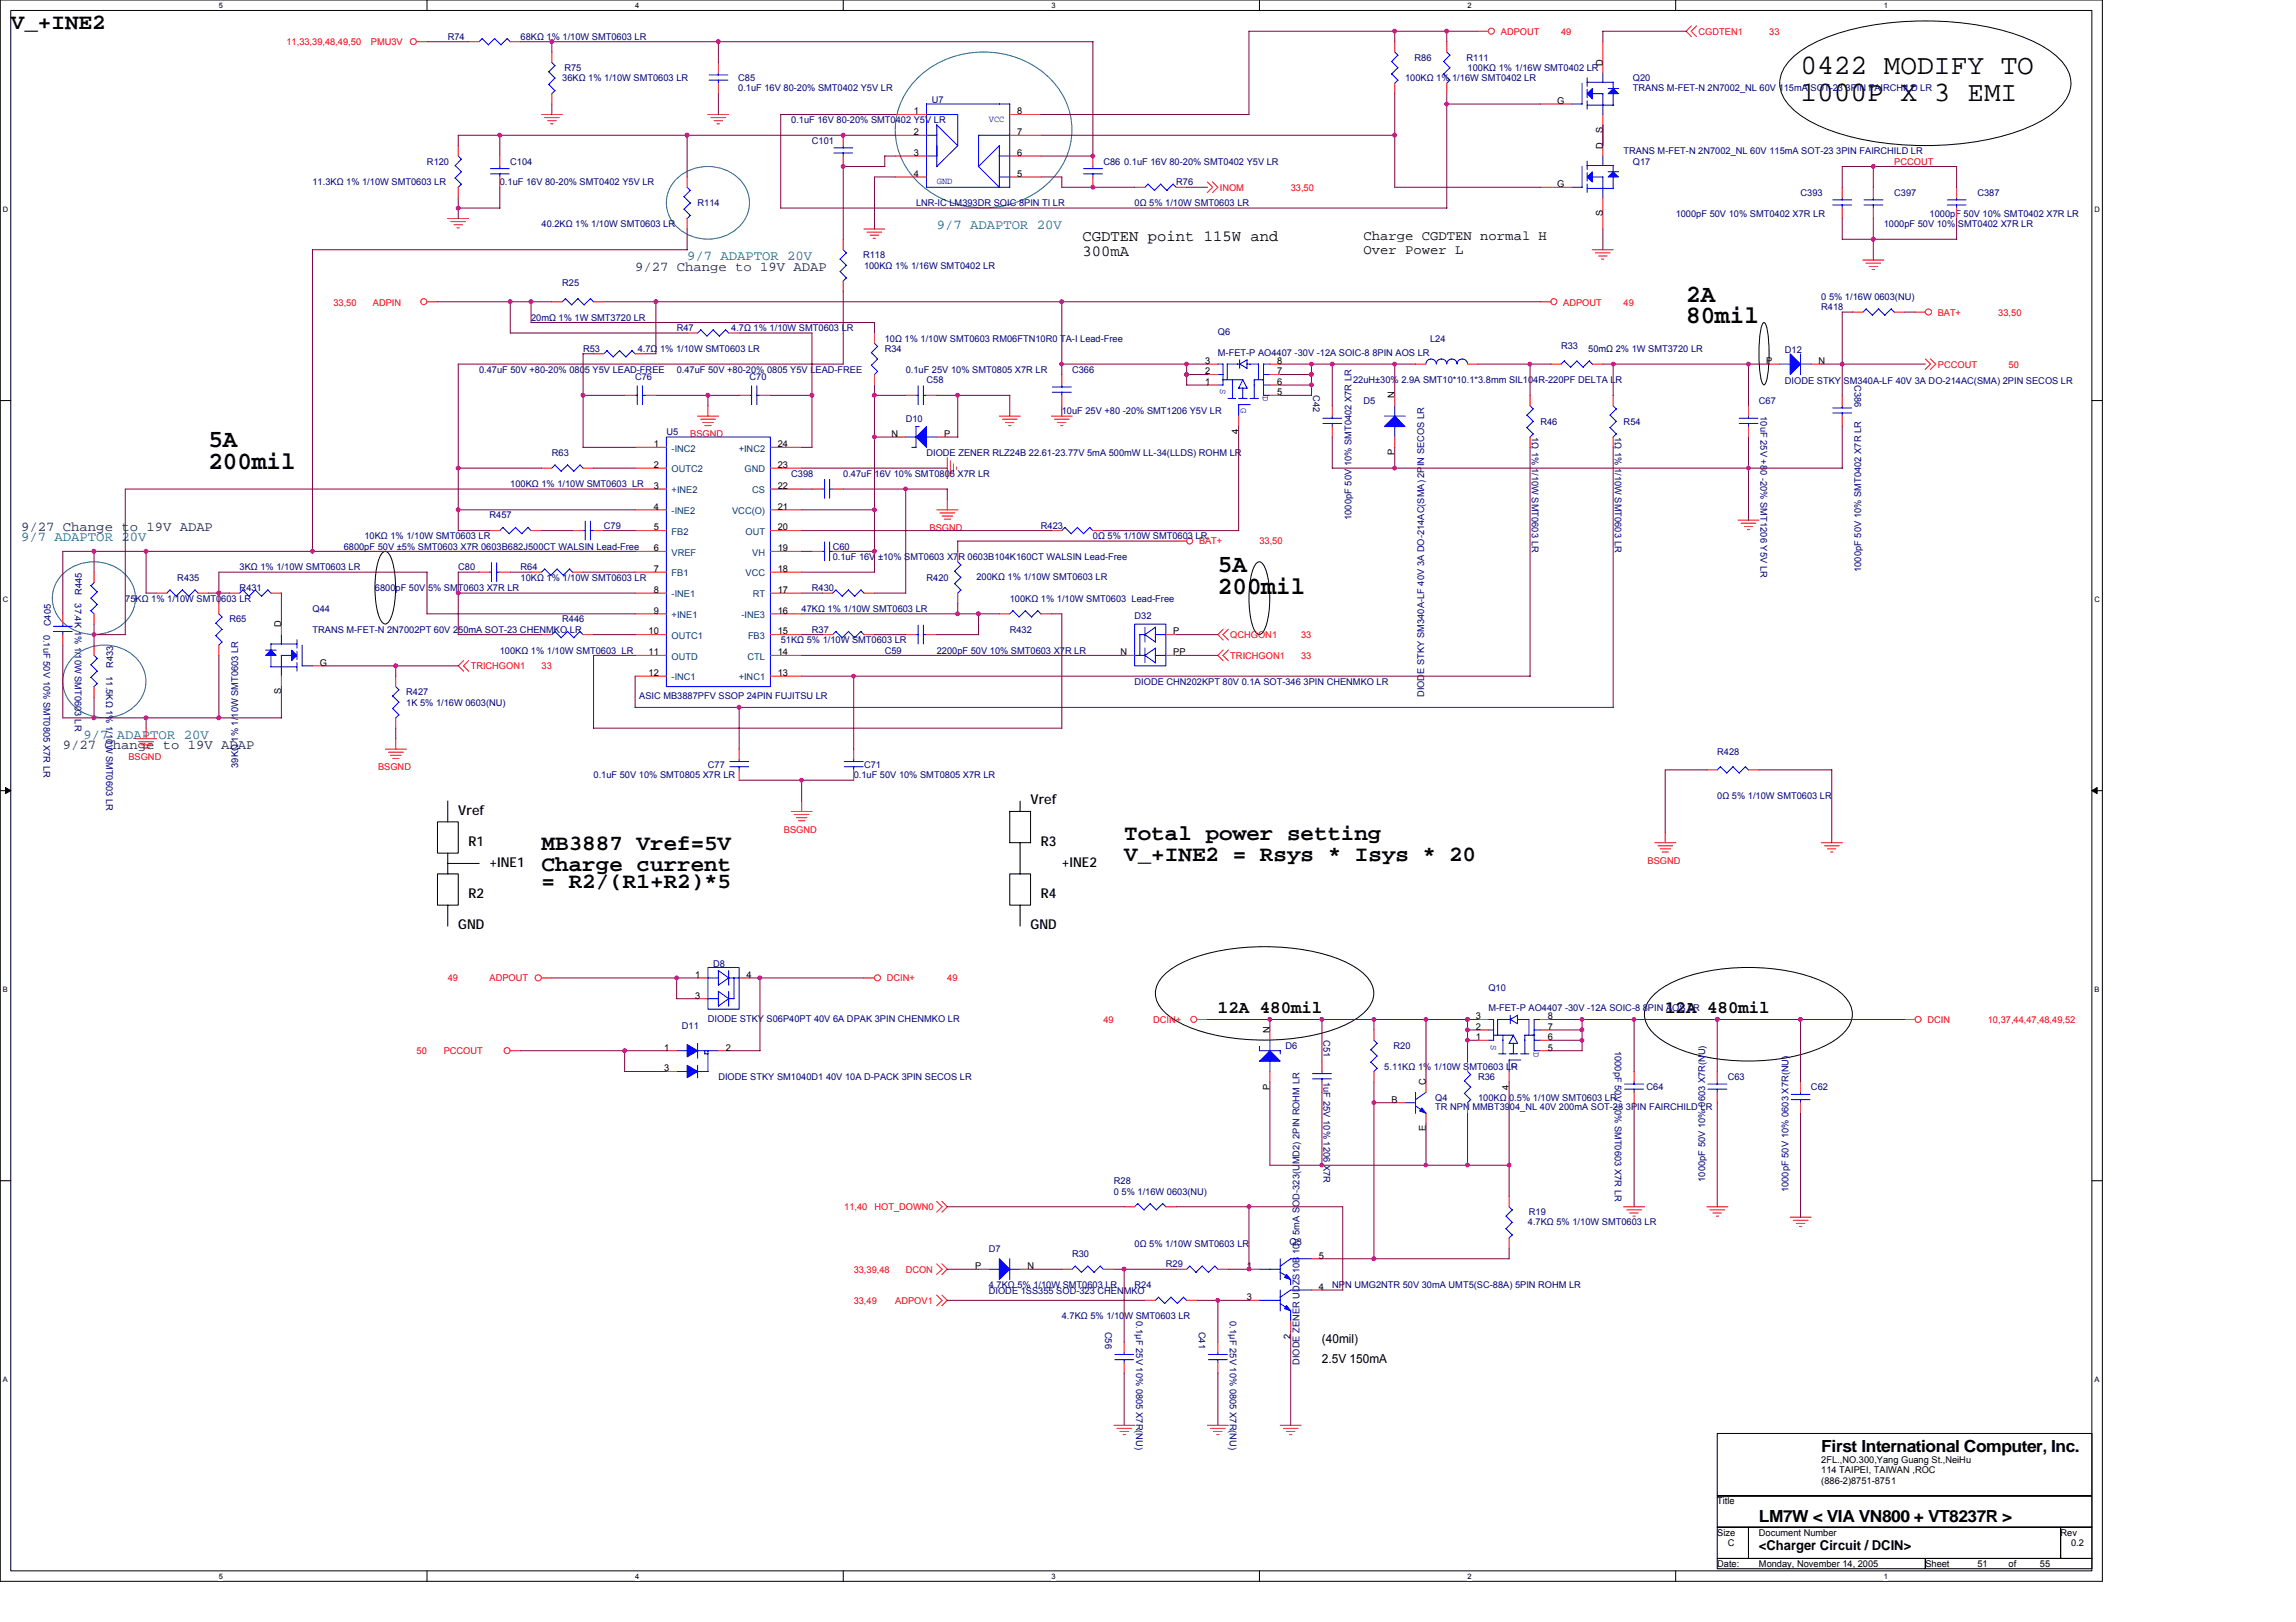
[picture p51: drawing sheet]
<svg xmlns="http://www.w3.org/2000/svg" width="297mm" height="210mm" viewBox="0 0 297 210" stroke-linecap="round" stroke-linejoin="round" font-family="sans-serif">
<defs><g id="words">
<g font-size="3.6">
<text x="232.9" y="9.6">0422 MODIFY TO</text>
<text x="232.9" y="13">1000P X 3 EMI</text>
</g>
<g font-size="3.2">
<text x="218.1" y="39.1">2A</text>
<text x="218.1" y="41.8">80mil</text>
<text x="27" y="57.9">5A</text>
<text x="27" y="60.7">200mil</text>
<text x="157.6" y="74">5A</text>
<text x="157.6" y="76.8">200mil</text>
</g>
<g font-size="2.8">
<text x="1.4" y="3.7">V_+INE2</text>
<text x="70.1" y="110">MB3887 Vref=5V</text>
<text x="70.1" y="112.8">Charge current</text>
<text x="145.4" y="111.4">V_+INE2 = Rsys * Isys * 20</text>
<text x="145.4" y="108.7">Total power setting</text>
<text x="70.1" y="114.9">= R2/(R1+R2)*5</text>
</g>
<g font-size="2.3">
<text x="157.6" y="131.1">12A 480mil</text>
<text x="215.4" y="131.1">12A 480mil</text>
</g>
<g font-size="2.2">
<text x="235.6" y="187.9">First International Computer, Inc.</text>
<text x="227.6" y="197">LM7W &lt; VIA VN800 + VT8237R &gt;</text>
</g>
<g font-size="2">
<text x="140.1" y="31.2">CGDTEN point 115W and</text>
<text x="140.1" y="33.1">300mA</text>
</g>
<g font-size="1.8" fill="#008080">
<text x="121.2" y="29.7">9/7 ADAPTOR 20V</text>
<text x="88.9" y="33.7">9/7 ADAPTOR 20V</text>
<text x="2.7" y="70">9/7 ADAPTOR 20V</text>
<text x="10.8" y="95.6">9/7 ADAPTOR 20V</text>
</g>
<g font-size="1.8" fill="#004040">
<text x="82.2" y="35">9/27 Change to 19V ADAP</text>
<text x="2.7" y="68.7">9/27 Change to 19V ADAP</text>
<text x="8.1" y="97">9/27 Change to 19V ADAP</text>
</g>
<g font-size="1.8">
<text x="176.4" y="31">Charge CGDTEN normal H</text>
<text x="176.4" y="32.9">Over Power L</text>
<text x="59.3" y="105.4">Vref</text>
<text x="133.3" y="104.1">Vref</text>
<text x="60.6" y="109.4">R1</text>
<text x="63.3" y="112.1">+INE1</text>
<text x="134.7" y="109.4">R3</text>
<text x="137.4" y="112.1">+INE2</text>
<text x="60.6" y="116.2">R2</text>
<text x="134.7" y="116.2">R4</text>
<text x="59.3" y="120.2">GND</text>
<text x="133.3" y="120.2">GND</text>
<text x="227.6" y="200.6">&lt;Charger Circuit / DCIN&gt;</text>
</g>
<g font-size="1.6">
<text x="171" y="173.8">(40mil)</text>
<text x="171" y="176.4">2.5V 150mA</text>
</g>
<g font-size="1.2" fill="#f00">
<text x="37.1" y="5.8">11,33,39,48,49,50</text>
<text x="48" y="5.8">PMU3V</text>
<text x="194.2" y="4.5">ADPOUT</text>
<text x="202" y="4.5">49</text>
<text x="219.7" y="4.5">CGDTEN1</text>
<text x="228.9" y="4.5">33</text>
<text x="245.1" y="21.3">PCCOUT</text>
<text x="157.8" y="24.7">INOM</text>
<text x="167" y="24.7">33,50</text>
<text x="43.1" y="39.6">33,50</text>
<text x="48.2" y="39.6">ADPIN</text>
<text x="202.2" y="39.6">ADPOUT</text>
<text x="210.1" y="39.6">49</text>
<text x="250.7" y="40.8">BAT+</text>
<text x="258.5" y="40.8">33,50</text>
<text x="250.7" y="47.6">PCCOUT</text>
<text x="259.9" y="47.6">50</text>
<text x="89.3" y="56.6">BSGND</text>
<text x="120.3" y="68.7">BSGND</text>
<text x="155.1" y="70.4">BAT+</text>
<text x="162.9" y="70.4">33,50</text>
<text x="159.2" y="82.5">QCHGON1</text>
<text x="168.3" y="82.5">33</text>
<text x="60.9" y="86.6">TRICHGON1</text>
<text x="70.1" y="86.6">33</text>
<text x="159.2" y="85.2">TRICHGON1</text>
<text x="168.3" y="85.2">33</text>
<text x="16.6" y="98.3">BSGND</text>
<text x="48.9" y="99.7">BSGND</text>
<text x="101.4" y="107.7">BSGND</text>
<text x="213.1" y="111.8">BSGND</text>
<text x="57.9" y="127">49</text>
<text x="63.3" y="127">ADPOUT</text>
<text x="114.7" y="127">DCIN+</text>
<text x="122.6" y="127">49</text>
<text x="53.9" y="136.4">50</text>
<text x="57.4" y="136.4">PCCOUT</text>
<text x="142.7" y="132.4">49</text>
<text x="149.2" y="132.4">DCIN+</text>
<text x="249.4" y="132.4">DCIN</text>
<text x="257.2" y="132.4">10,37,44,47,48,49,52</text>
<text x="109.2" y="156.6">11,40</text>
<text x="113.1" y="156.6">HOT_DOWN0</text>
<text x="110.4" y="164.7">33,39,48</text>
<text x="117.2" y="164.7">DCON</text>
<text x="110.4" y="168.7">33,49</text>
<text x="115.8" y="168.7">ADPOV1</text>
</g>
<g font-size="1.2" fill="#000080">
<text x="57.9" y="5.1">R74</text>
<text x="67.3" y="5.1">68KΩ 1% 1/10W SMT0603 LR</text>
<text x="72.7" y="10.5">36KΩ 1% 1/10W SMT0603 LR</text>
<text x="73" y="9.2">R75</text>
<text x="95.5" y="10.5">C85</text>
<text x="95.5" y="11.7">0.1uF 16V 80-20% SMT0402 Y5V LR</text>
<text x="181.8" y="10.5">100KΩ 1% 1/16W SMT0402 LR</text>
<text x="183" y="7.8">R86</text>
<text x="189.7" y="7.8">R111</text>
<text x="189.9" y="9.2">100KΩ 1% 1/16W SMT0402 LR</text>
<text x="211.3" y="10.5">Q20</text>
<text x="211.3" y="11.7">TRANS M-FET-N 2N7002_NL 60V 115mA SOT-23 3PIN FAIRCHILD LR</text>
<text x="102.4" y="15.9">0.1uF 16V 80-20% SMT0402 Y5V LR</text>
<text x="120.5" y="13.4">U7</text>
<text x="55.2" y="21.3">R120</text>
<text x="66" y="21.3">C104</text>
<text x="105" y="18.6">C101</text>
<text x="142.7" y="21.3">C86 0.1uF 16V 80-20% SMT0402 Y5V LR</text>
<text x="210.1" y="20">TRANS M-FET-N 2N7002_NL 60V 115mA SOT-23 3PIN FAIRCHILD LR</text>
<text x="211.3" y="21.3">Q17</text>
<text x="40.4" y="24">11.3KΩ 1% 1/10W SMT0603 LR</text>
<text x="64.7" y="24">0.1uF 16V 80-20% SMT0402 Y5V LR</text>
<text x="70.1" y="29.4">40.2KΩ 1% 1/10W SMT0603 LR</text>
<text x="90.3" y="26.7">R114</text>
<text x="118.5" y="26.7">LNR-IC LM393DR SOIC 8PIN TI LR</text>
<text x="146.8" y="26.7">0Ω 5% 1/10W SMT0603 LR</text>
<text x="152.2" y="24">R76</text>
<text x="216.8" y="28">1000pF 50V 10% SMT0402 X7R LR</text>
<text x="232.9" y="25.3">C393</text>
<text x="243.7" y="29.4">1000pF 50V 10% SMT0402 X7R LR</text>
<text x="245.1" y="25.3">C397</text>
<text x="249.6" y="28">1000pF 50V 10% SMT0402 X7R LR</text>
<text x="255.8" y="25.3">C387</text>
<text x="111.7" y="33.4">R118</text>
<text x="111.8" y="34.8">100KΩ 1% 1/16W SMT0402 LR</text>
<text x="68.7" y="41.5">20mΩ 1% 1W SMT3720 LR</text>
<text x="72.7" y="37.1">R25</text>
<text x="235.6" y="40.2">R418</text>
<text x="235.6" y="38.8">0 5% 1/16W 0603(NU)</text>
<text x="75.4" y="45.5">R53</text>
<text x="82.5" y="45.5">4.7Ω</text>
<text x="85.4" y="45.5">1% 1/10W SMT0603 LR</text>
<text x="87.5" y="42.8">R47</text>
<text x="94.6" y="42.8">4.7Ω 1% 1/10W SMT0603 LR</text>
<text x="114.5" y="45.5">R34</text>
<text x="114.5" y="44.2">10Ω 1% 1/10W SMT0603 RM06FTN10R0 TA-I Lead-Free</text>
<text x="157.6" y="43.4">Q6</text>
<text x="157.6" y="46.1">M-FET-P AO4407 -30V -12A SOIC-8 8PIN AOS LR</text>
<text x="185" y="44.2">L24</text>
<text x="202" y="45.1">R33</text>
<text x="205.5" y="45.5">50mΩ 2% 1W SMT3720 LR</text>
<text x="230.9" y="45.7">D12</text>
<text x="62" y="48.2">0.47uF 50V +80-20% 0805 Y5V LEAD-FREE</text>
<text x="82.2" y="49.2">C76</text>
<text x="87.5" y="48.2">0.47uF 50V +80-20% 0805 Y5V LEAD-FREE</text>
<text x="97" y="49.2">C70</text>
<text x="117.2" y="48.2">0.1uF 25V 10% SMT0805 X7R LR</text>
<text x="119.9" y="49.6">C58</text>
<text x="137.4" y="53.6">10uF 25V +80 -20% SMT1206 Y5V LR</text>
<text x="138.7" y="48.2">C366</text>
<text x="169.9" y="51.2" transform="rotate(90 169.9 51.2)">C42</text>
<text x="175" y="49.6">22uH±30% 2.9A SMT10*10.1*3.8mm SIL104R-220PF DELTA LR</text>
<text x="176.4" y="52.3">D5</text>
<text x="227.6" y="52.3">C67</text>
<text x="227.8" y="53.8" transform="rotate(90 227.8 53.8)">10uF 25V +80 -20% SMT1206 Y5V LR</text>
<text x="230.9" y="49.7">DIODE STKY SM340A-LF 40V 3A DO-214AC(SMA) 2PIN SECOS LR</text>
<text x="239.9" y="49.8" transform="rotate(90 239.9 49.8)">C386</text>
<text x="71.4" y="59">R63</text>
<text x="86.2" y="56.3">U5</text>
<text x="117.2" y="54.5">D10</text>
<text x="119.9" y="59">DIODE ZENER RLZ24B 22.61-23.77V 5mA 500mW LL-34(LLDS) ROHM LR</text>
<text x="198.2" y="56.6" transform="rotate(90 198.2 56.6)">1Ω 1% 1/10W SMT0603 LR</text>
<text x="199.3" y="54.9">R46</text>
<text x="208.9" y="56.6" transform="rotate(90 208.9 56.6)">1Ω 1% 1/10W SMT0603 LR</text>
<text x="210.1" y="54.9">R54</text>
<text x="66" y="63">100KΩ 1% 1/10W SMT0603 LR</text>
<text x="102.4" y="61.7">C398</text>
<text x="109.1" y="61.7">0.47uF 16V 10% SMT0805 X7R LR</text>
<text x="44.5" y="71.1">6800pF 50V ±5% SMT0603 X7R 0603B682J500CT WALSIN Lead-Free</text>
<text x="47.2" y="69.8">10KΩ 1% 1/10W SMT0603 LR</text>
<text x="63.3" y="67.1">R457</text>
<text x="78.1" y="68.4">C79</text>
<text x="107.7" y="71.1">C60</text>
<text x="134.7" y="68.4">R423</text>
<text x="141.4" y="69.8">0Ω 5% 1/10W SMT0603 LR</text>
<text x="174.8" y="67.3" transform="rotate(-90 174.8 67.3)">1000pF 50V 10% SMT0402 X7R LR</text>
<text x="10.6" y="77" transform="rotate(-90 10.6 77)">R445</text>
<text x="16.2" y="77.9">75KΩ 1% 1/10W SMT0603 LR</text>
<text x="22.9" y="75.1">R435</text>
<text x="31" y="76.5">R431</text>
<text x="31" y="73.8">3KΩ 1% 1/10W SMT0603 LR</text>
<text x="48.5" y="76.5">6800pF 50V 5% SMT0603 X7R LR</text>
<text x="59.3" y="73.8">C80</text>
<text x="67.3" y="73.8">R64</text>
<text x="67.3" y="75.1">10KΩ 1% 1/10W SMT0603 LR</text>
<text x="105" y="76.5">R430</text>
<text x="107.7" y="72.5">0.1uF 16V ±10% SMT0603 X7R 0603B104K160CT WALSIN Lead-Free</text>
<text x="119.9" y="75.1">R420</text>
<text x="126.3" y="75">200KΩ 1% 1/10W SMT0603 LR</text>
<text x="130.6" y="77.9">100KΩ 1% 1/10W SMT0603 Lead-Free</text>
<text x="240.8" y="74" transform="rotate(-90 240.8 74)">1000pF 50V 10% SMT0402 X7R LR</text>
<text x="5.6" y="82.1" transform="rotate(90 5.6 82.1)">0.1uF 50V 10% SMT0805 X7R LR</text>
<text x="6.6" y="81" transform="rotate(-90 6.6 81)">C405</text>
<text x="9.7" y="78.1" transform="rotate(90 9.7 78.1)">37.4K 1% 1/10W SMT0603 LR</text>
<text x="29.7" y="80.5">R65</text>
<text x="40.4" y="79.2">Q44</text>
<text x="40.4" y="81.9">TRANS M-FET-N 2N7002PT 60V 250mA SOT-23 CHENMKO LR</text>
<text x="72.7" y="80.5">R446</text>
<text x="101" y="83.2">51KΩ 5% 1/10W SMT0603 LR</text>
<text x="103.7" y="79.2">47KΩ 1% 1/10W SMT0603 LR</text>
<text x="105" y="81.9">R37</text>
<text x="130.6" y="81.9">R432</text>
<text x="146.8" y="80.1">D32</text>
<text x="13.7" y="87.5" transform="rotate(90 13.7 87.5)">11.5KΩ 1% 1/10W SMT0603 LR</text>
<text x="14.6" y="86.4" transform="rotate(-90 14.6 86.4)">R433</text>
<text x="52.6" y="90">R427</text>
<text x="64.7" y="84.6">100KΩ 1% 1/10W SMT0603 LR</text>
<text x="114.5" y="84.6">C59</text>
<text x="121.2" y="84.6">2200pF 50V 10% SMT0603 X7R LR</text>
<text x="146.8" y="88.6">DIODE CHN202KPT 80V 0.1A SOT-346 3PIN CHENMKO LR</text>
<text x="52.6" y="91.3">1K 5% 1/16W 0603(NU)</text>
<text x="82.7" y="90.5">ASIC MB3887PFV SSOP 24PIN FUJITSU LR</text>
<text x="184.3" y="90.2" transform="rotate(-90 184.3 90.2)">DIODE STKY SM340A-LF 40V 3A DO-214AC(SMA) 2PIN SECOS LR</text>
<text x="30.8" y="99.4" transform="rotate(-90 30.8 99.4)">39KΩ 1% 1/10W SMT0603 LR</text>
<text x="76.8" y="100.7">0.1uF 50V 10% SMT0805 X7R LR</text>
<text x="91.6" y="99.4">C77</text>
<text x="110.4" y="100.7">0.1uF 50V 10% SMT0805 X7R LR</text>
<text x="111.8" y="99.4">C71</text>
<text x="222.2" y="97.6">R428</text>
<text x="222.2" y="103.4">0Ω 5% 1/10W SMT0603 LR</text>
<text x="92.3" y="125.1">D8</text>
<text x="192.5" y="128.2">Q10</text>
<text x="192.5" y="130.9">M-FET-P AO4407 -30V -12A SOIC-8 8PIN AOS LR</text>
<text x="88.2" y="133.2">D11</text>
<text x="91.6" y="132.2">DIODE STKY S06P40PT 40V 6A DPAK 3PIN CHENMKO LR</text>
<text x="166.3" y="135.7">D6</text>
<text x="171.2" y="134.6" transform="rotate(90 171.2 134.6)">C51</text>
<text x="180.3" y="135.7">R20</text>
<text x="208.9" y="136" transform="rotate(90 208.9 136)">1000pF 50V 10% SMT0603 X7R LR</text>
<text x="92.9" y="139.8">DIODE STKY SM1040D1 40V 10A D-PACK 3PIN SECOS LR</text>
<text x="171.2" y="140" transform="rotate(90 171.2 140)">1uF 25V 10% 1206 X7R</text>
<text x="179.1" y="138.4">5.11KΩ 1% 1/10W SMT0603 LR</text>
<text x="185.7" y="142.5">Q4</text>
<text x="185.7" y="143.7">TR NPN MMBT3904_NL 40V 200mA SOT-23 3PIN FAIRCHILD LR</text>
<text x="191.2" y="139.8">R36</text>
<text x="191.2" y="142.5">100KΩ</text>
<text x="195.2" y="142.5">0.5% 1/10W SMT0603 LR</text>
<text x="213" y="141.1">C64</text>
<text x="223.5" y="139.8">C63</text>
<text x="234.3" y="141.1">C62</text>
<text x="144.1" y="153.2">R28</text>
<text x="144.1" y="154.6">0 5% 1/16W 0603(NU)</text>
<text x="220.6" y="152.9" transform="rotate(-90 220.6 152.9)">1000pF 50V 10% 0603 X7R(NU)</text>
<text x="231.4" y="154.3" transform="rotate(-90 231.4 154.3)">1000pF 50V 10% 0603 X7R(NU)</text>
<text x="127.9" y="162">D7</text>
<text x="146.8" y="161.3">0Ω 5% 1/10W SMT0603 LR</text>
<text x="166.8" y="161.2">Q3</text>
<text x="197.7" y="158.5">4.7KΩ 5% 1/10W SMT0603 LR</text>
<text x="197.8" y="157.3">R19</text>
<text x="127.9" y="167.5">DIODE 1SS355 SOD-323 CHENMKO</text>
<text x="127.9" y="166.7">4.7KΩ 5% 1/10W SMT0603 LR</text>
<text x="138.7" y="162.6">R30</text>
<text x="146.8" y="166.7">R24</text>
<text x="150.8" y="164">R29</text>
<text x="172.4" y="166.7">NPN UMG2NTR 50V 30mA UMT5(SC-88A) 5PIN ROHM LR</text>
<text x="137.4" y="170.7">4.7KΩ 5% 1/10W SMT0603 LR</text>
<text x="143" y="172.3" transform="rotate(90 143 172.3)">C56</text>
<text x="147" y="171" transform="rotate(90 147 171)">0.1µF 25V 10% 0805 X7R(NU)</text>
<text x="155.1" y="172.3" transform="rotate(90 155.1 172.3)">C41</text>
<text x="159.1" y="171" transform="rotate(90 159.1 171)">0.1µF 25V 10% 0805 X7R(NU)</text>
<text x="168.1" y="176.6" transform="rotate(-90 168.1 176.6)">DIODE ZENER UDZS10B 10V 5mA SOD-323(UMD2) 2PIN ROHM LR</text>
</g>
<g font-size="1.2">
<text x="207.3" y="8.5" transform="rotate(-90 207.3 8.5)">D</text>
<text x="118.2" y="17.5">2</text>
<text x="118.2" y="14.8">1</text>
<text x="131.6" y="14.8">8</text>
<text x="131.6" y="17.5">7</text>
<text x="201.4" y="13.4">G</text>
<text x="207.3" y="17.2" transform="rotate(-90 207.3 17.2)">S</text>
<text x="118.2" y="20.2">3</text>
<text x="118.2" y="22.9">4</text>
<text x="131.6" y="20.2">6</text>
<text x="131.6" y="22.9">5</text>
<text x="207.3" y="19.2" transform="rotate(-90 207.3 19.2)">D</text>
<text x="201.4" y="24.2">G</text>
<text x="207.3" y="27.9" transform="rotate(-90 207.3 27.9)">S</text>
<text x="155.9" y="47.1">3</text>
<text x="165.2" y="47.1">8</text>
<text x="228.5" y="47.1">P</text>
<text x="235.2" y="47.1">N</text>
<text x="155.9" y="49.8">1</text>
<text x="155.9" y="48.5">2</text>
<text x="165.2" y="51.1">5</text>
<text x="165.2" y="49.8">6</text>
<text x="165.2" y="48.5">7</text>
<text x="180.4" y="51.6" transform="rotate(-90 180.4 51.6)">N</text>
<text x="84.6" y="57.9">1</text>
<text x="100.6" y="57.9">24</text>
<text x="115.4" y="56.5">N</text>
<text x="122.1" y="56.5">P</text>
<text x="160.2" y="56.2" transform="rotate(-90 160.2 56.2)">4</text>
<text x="180.4" y="58.9" transform="rotate(-90 180.4 58.9)">P</text>
<text x="84.6" y="66">4</text>
<text x="84.6" y="63.3">3</text>
<text x="84.6" y="60.6">2</text>
<text x="100.6" y="66">21</text>
<text x="100.6" y="63.3">22</text>
<text x="100.6" y="60.6">23</text>
<text x="84.6" y="71.3">6</text>
<text x="84.6" y="68.6">5</text>
<text x="100.6" y="71.3">19</text>
<text x="100.6" y="68.6">20</text>
<text x="84.6" y="76.7">8</text>
<text x="84.6" y="74">7</text>
<text x="100.6" y="76.7">17</text>
<text x="100.6" y="74">18</text>
<text x="36.4" y="81.2" transform="rotate(-90 36.4 81.2)">D</text>
<text x="83.9" y="82.1">10</text>
<text x="84.6" y="79.4">9</text>
<text x="100.6" y="79.4">16</text>
<text x="100.6" y="82.1">15</text>
<text x="151.8" y="82.1">P</text>
<text x="36.4" y="89.9" transform="rotate(-90 36.4 89.9)">S</text>
<text x="41.4" y="86.1">G</text>
<text x="83.9" y="87.5">12</text>
<text x="83.9" y="84.8">11</text>
<text x="100.6" y="87.5">13</text>
<text x="100.6" y="84.8">14</text>
<text x="145" y="84.8">N</text>
<text x="151.8" y="84.8">PP</text>
<text x="90" y="126.5">1</text>
<text x="90" y="129.2">3</text>
<text x="96.6" y="126.5">4</text>
<text x="190.9" y="131.9">3</text>
<text x="200.2" y="131.9">8</text>
<text x="85.9" y="136">1</text>
<text x="93.9" y="136">2</text>
<text x="164.3" y="133.7" transform="rotate(-90 164.3 133.7)">N</text>
<text x="190.9" y="134.6">1</text>
<text x="190.9" y="133.3">2</text>
<text x="200.2" y="136">5</text>
<text x="200.2" y="134.6">6</text>
<text x="200.2" y="133.3">7</text>
<text x="85.9" y="138.6">3</text>
<text x="164.3" y="141" transform="rotate(-90 164.3 141)">P</text>
<text x="180" y="142.7">B</text>
<text x="184.5" y="140.4" transform="rotate(-90 184.5 140.4)">C</text>
<text x="195.2" y="141" transform="rotate(-90 195.2 141)">4</text>
<text x="184.5" y="146.4" transform="rotate(-90 184.5 146.4)">E</text>
<text x="126.2" y="164.2">P</text>
<text x="132.9" y="164.2">N</text>
<text x="161.3" y="164.2">1</text>
<text x="170.6" y="162.9">5</text>
<text x="170.6" y="166.9">4</text>
<text x="161.3" y="168.3">3</text>
<text x="167" y="173.3" transform="rotate(-90 167 173.3)">2</text>
<text x="235.6" y="189.3">2FL.,NO.300,Yang Guang St.,NeiHu</text>
<text x="235.6" y="190.6">114 TAIPEI, TAIWAN ,ROC</text>
<text x="222.2" y="194.7">Title</text>
<text x="235.6" y="192">(886-2)8751-8751</text>
<text x="222.2" y="198.7">Size</text>
<text x="222.2" y="202.8">Date:</text>
<text x="223.5" y="200.1">C</text>
<text x="227.6" y="198.7">Document Number</text>
<text x="227.6" y="202.8">Monday, November 14, 2005</text>
<text x="249.1" y="202.8">Sheet</text>
<text x="255.8" y="202.8">51</text>
<text x="259.9" y="202.8">of</text>
<text x="263.9" y="202.8">55</text>
<text x="266.6" y="198.7">Rev</text>
<text x="267.9" y="200.1">0.2</text>
</g>
<g font-size="1.2" fill="#00f">
<text x="127.9" y="15.8">VCC</text>
<text x="121.2" y="23.9">GND</text>
<text x="157.9" y="50.4" transform="rotate(90 157.9 50.4)">S</text>
<text x="160.5" y="52.8" transform="rotate(90 160.5 52.8)">G</text>
<text x="163.4" y="51.3" transform="rotate(90 163.4 51.3)">D</text>
<text x="192.9" y="135.2" transform="rotate(90 192.9 135.2)">S</text>
<text x="195.6" y="137.6" transform="rotate(90 195.6 137.6)">G</text>
<text x="198.4" y="136.1" transform="rotate(90 198.4 136.1)">D</text>
</g>
<g font-size="1.2" fill="#004080">
<text x="86.9" y="58.4">-INC2</text>
<text x="95.6" y="58.4">+INC2</text>
<text x="86.9" y="63.8">+INE2</text>
<text x="86.9" y="61.1">OUTC2</text>
<text x="96.3" y="61.1">GND</text>
<text x="97.3" y="63.8">CS</text>
<text x="86.9" y="66.5">-INE2</text>
<text x="86.9" y="71.9">VREF</text>
<text x="86.9" y="69.2">FB2</text>
<text x="94.7" y="66.5">VCC(O)</text>
<text x="96.5" y="69.2">OUT</text>
<text x="97.3" y="71.9">VH</text>
<text x="86.9" y="77.3">-INE1</text>
<text x="86.9" y="74.6">FB1</text>
<text x="96.5" y="74.6">VCC</text>
<text x="97.4" y="77.3">RT</text>
<text x="86.9" y="82.7">OUTC1</text>
<text x="86.9" y="80">+INE1</text>
<text x="95.9" y="80">-INE3</text>
<text x="96.8" y="82.7">FB3</text>
<text x="86.9" y="88.1">-INC1</text>
<text x="86.9" y="85.4">OUTD</text>
<text x="95.6" y="88.1">+INC1</text>
<text x="96.7" y="85.4">CTL</text>
</g>
<g font-size="1">
<text x="28.3" y="1">5</text>
<text x="82.2" y="1">4</text>
<text x="136" y="1">3</text>
<text x="189.9" y="1">2</text>
<text x="243.7" y="1">1</text>
<text x=".4" y="27.4">D</text>
<text x="271" y="27.4">D</text>
<text x=".4" y="77.9">C</text>
<text x="271" y="77.9">C</text>
<text x=".4" y="128.4">B</text>
<text x="271" y="128.4">B</text>
<text x=".4" y="178.9">A</text>
<text x="271" y="178.9">A</text>
<text x="28.3" y="204.3">5</text>
<text x="82.2" y="204.3">4</text>
<text x="136" y="204.3">3</text>
<text x="189.9" y="204.3">2</text>
<text x="243.7" y="204.3">1</text>
</g>
</g></defs>
<path d="M0 0h272v204.6h-272zM1.4 1.4h269.2v201.9h-269.2z" fill="none" stroke="#000" stroke-width=".13"/>
<g fill="#fff">
<path d="M28.3 .1h.5v1.1h-.5z"/>
<path d="M28.3 203.4h.5v1.1h-.5z"/>
</g>
<path d="M55.2 0v1.4M55.2 203.3v1.3" fill="none" stroke="#000" stroke-width=".13"/>
<g fill="#fff">
<path d="M82.2 .1h.5v1.1h-.5z"/>
<path d="M82.2 203.4h.5v1.1h-.5z"/>
</g>
<path d="M109.1 0v1.4M109.1 203.3v1.3" fill="none" stroke="#000" stroke-width=".13"/>
<g fill="#fff">
<path d="M136 .1h.5v1.1h-.5z"/>
<path d="M136 203.4h.5v1.1h-.5z"/>
</g>
<path d="M162.9 0v1.4M162.9 203.3v1.3" fill="none" stroke="#000" stroke-width=".13"/>
<g fill="#fff">
<path d="M189.9 .1h.5v1.1h-.5z"/>
<path d="M189.9 203.4h.5v1.1h-.5z"/>
</g>
<path d="M216.8 0v1.4M216.8 203.3v1.3" fill="none" stroke="#000" stroke-width=".13"/>
<g fill="#fff">
<path d="M243.7 .1h.5v1.1h-.5z"/>
<path d="M243.7 203.4h.5v1.1h-.5z"/>
<path d="M.4 26.6h.7v1h-.7z"/>
<path d="M271 26.6h.6v1h-.6z"/>
<path d="M.4 77.1h.7v1h-.7z"/>
<path d="M271 77.1h.6v1h-.6z"/>
</g>
<path d="M0 51.8h1.4M270.6 51.8h1.4" fill="none" stroke="#000" stroke-width=".13"/>
<g fill="#fff">
<path d="M.4 127.6h.6v1h-.6z"/>
<path d="M271 127.6h.6v1h-.6z"/>
</g>
<path d="M0 102.3h1.4M270.6 102.3h1.4" fill="none" stroke="#000" stroke-width=".13"/>
<path d="M.7 101.9l.7 .4-.7 .4zM270.6 102.3l.7-.4v.8z" fill="#000" stroke="#000" stroke-width=".13"/>
<g fill="#fff">
<path d="M.4 178h.6v1.1h-.6z"/>
<path d="M271 178h.6v1.1h-.6z"/>
</g>
<g fill="none" stroke="#000" stroke-width=".13">
<path d="M231.9 7.4a17.6 17.6 0 0 1 7.7-3.6 41.1 41.1 0 0 1 20.6 .5 13.8 13.8 0 0 1 6.8 3.9 3.9 3.9 0 0 1 0 5.1 13.9 13.9 0 0 1-6.8 4 40.5 40.5 0 0 1-22.2 0 13.8 13.8 0 0 1-6.8-4 3.9 3.9 0 0 1 0-5.1zM228.1 41.8l.1-.1a1.99 1.99 0 0 1 .5 1.5 18.6 18.6 0 0 1-.2 6.2l-.3 .4a1.94 1.94 0 0 1-.5-1.5 19 19 0 0 1 .2-6.2zM49.6 71.4h.2a1.6 1.6 0 0 1 1 1.3 13.5 13.5 0 0 1-.2 7.2l-.5 .8-.3 .1a1.59 1.59 0 0 1-.9-1.4 13.7 13.7 0 0 1 .2-7.2zM162.6 72.8l.3-.1a1.59 1.59 0 0 1 1 1.4 13.4 13.4 0 0 1-.2 7.2l-.5 .7-.3 .1a1.59 1.59 0 0 1-.9-1.4 13.7 13.7 0 0 1 .2-7.2zM56.6 113.1h2.7v4h-2.7zM56.6 106.4h2.7v4h-2.7zM57.9 103.7v2.7M57.9 110.4v2.7M57.9 117.1v2.7M57.9 111.7h4.1M130.6 113.1h2.7v4h-2.7zM130.6 105h2.7"/>
<path d="M130.6 105v4.1h2.7M132 103.7v1.3M132 109.1v4M132 117.1v2.7M133.3 105v4.1M150.4 126.4a12.8 12.8 0 0 1 6.6-3.2 30.2 30.2 0 0 1 16 .8 8.8 8.8 0 0 1 4.3 3.1 2.91 2.91 0 0 1-.5 3.6 12.9 12.9 0 0 1-6.6 3.2 30 30 0 0 1-16-.8 8.8 8.8 0 0 1-4.3-3.1 2.91 2.91 0 0 1 .5-3.6zM213.6 129.1a12 12 0 0 1 6.3-3.2 27.3 27.3 0 0 1 15.2 .8 8.4 8.4 0 0 1 4.1 3.1 3 3 0 0 1-.5 3.6 12.1 12.1 0 0 1-6.2 3.2 27.1 27.1 0 0 1-15.2-.8 8.4 8.4 0 0 1-4.1-3.1 3 3 0 0 1 .4-3.6zM0 152.8h1.4M270.6 152.8h1.4M222.2 185.5h48.4v8.1h-48.4zM222.2 193.6h48.4v4h-48.4zM222.2 197.6h4v4.1h-4z"/>
<path d="M226.2 197.6h40.4v4.1h-40.4zM266.6 197.6h4v4.1h-4zM222.2 201.7h26.9v1.3h-26.9zM249.1 201.7h21.5v1.3h-21.5z"/>
</g>
<path d="M118.7 10.1a12.4 12.4 0 0 1 17.9 .9 9.3 9.3 0 0 1-1.8 13.4 12.4 12.4 0 0 1-16.9-1.8 9.2 9.2 0 0 1 .8-12.5zM87.5 23.2a5.8 5.8 0 0 1 8.7 .7 4.4 4.4 0 0 1-1.9 6.4 5.7 5.7 0 0 1-7.8-2.4 4.3 4.3 0 0 1 1-4.7zM8 74.4a5.8 5.8 0 0 1 8.8 .6 4.4 4.4 0 0 1-1.9 6.5 5.7 5.7 0 0 1-7.8-2.5 4.3 4.3 0 0 1 .9-4.6zM9.4 85.1a5.8 5.8 0 0 1 8.7 .7 4.4 4.4 0 0 1-1.9 6.4 5.7 5.7 0 0 1-7.7-2.4 4.3 4.3 0 0 1 .9-4.7z" fill="none" stroke="#008080" stroke-width=".13"/>
<g fill="none" stroke="#f00" stroke-width=".13">
<path d="M53.9 5.4h1.3M59.3 18.9v1.3M60.6 5.4h1.4M66 5.4h1.3M70 14.8h2.7M70.4 15.2h1.9M70.9 15.6h1.1M71.2 16h.3M71.4 6.7v1.4M71.4 12.1v1.4M91.6 14.8h2.7M92 15.2h1.9"/>
<path d="M92.4 15.6h1.1M92.8 16h.3M92.9 8.1v1.3M92.9 10.8v1.3M109.1 17.5v1.4M115.8 14.8h4.1M115.8 17.5h4.1M130.6 14.8h4.1M130.6 17.5h4.1M180.4 5.4v1.3M180.4 10.8v1.3M187.2 5.4v1.3"/>
<path d="M187.2 10.8v1.3M191.2 4h1.4M199.3 13.5h4M207.4 5.4v4M207.4 14.8v5.4M218.8 3.3l-.7 .7 .7 .7M219.5 3.3l-.7 .7 .7 .7M55.2 39.1h1.4M57.9 28.3h2.7M58.3 28.7h1.9M58.7 29.1h1.1M59.1 29.5h.3"/>
<path d="M59.3 24.2v1.4M64.7 20.2v1.3M64.7 22.9v1.3M71.4 39.1h1.3M76.8 39.1h1.3M88.9 22.9v1.3M88.9 28.3v1.3M109.1 20.2v1.3M109.1 31v1.3M109.1 36.4v1.3M111.8 29.6h2.7M112.2 30h1.9"/>
<path d="M112.6 30.4h1.1M113 30.8h.3M115.8 20.2h4.1M115.8 22.9h4.1M130.6 20.2h4.1M130.6 22.9h4.1M141.4 20.2v1.3M141.4 22.9v1.3M146.8 24.2h1.3M152.2 24.2h1.3M156.2 23.5l.7 .7-.7 .7M156.9 23.5l.7 .7-.7 .7"/>
<path d="M199.3 39.1h1.4M199.3 24.2h4M206 32.3h2.7M206.4 32.7h1.9M206.8 33.1h1.1M207.2 33.5h.3M207.4 25.6v4M238.3 24.2v1.4M238.3 26.9v1.4M241 33.7h2.7M241.4 34.1h1.9M241.8 34.5h1.1"/>
<path d="M242.2 34.9h.3M242.4 24.2v1.4M242.4 26.9v1.4M253.1 24.2v1.4M253.1 26.9v1.4M76.8 45.8h1.3M80.8 51.2h1.4M82.2 45.8h1.3M82.2 57.9h4M83.5 51.2h1.4M88.9 43.1h1.4M90.3 53.8h2.7"/>
<path d="M90.7 54.3h1.9M90.9 54.7h1.4M91.2 55.1h.8M91.6 52.5v1.4M94.3 43.1h1.3M95.6 51.2h1.4M98.3 51.2h1.4M99.7 57.9h4M113.1 43.1v1.3M113.1 48.5v1.3M115.8 56.6h1.4M117.2 51.2h1.3"/>
<path d="M119.9 51.2h1.3M121.2 56.6h1.4M122.6 59.2v2.7M123 59.6v1.9M129.3 53.8h2.7M129.7 54.3h1.9M130.1 54.7h1.1M130.5 55.1h.3M136 53.8h2.7M136.4 54.3h1.9M136.8 54.7h1.1M137.2 55.1h.3"/>
<path d="M137.4 48.5v1.3M137.4 51.2v1.3M156.2 47.1h1.4M156.2 49.8h1.4M156.2 48.5h1.4M160.2 53.8v1.4M164.3 51.2h1.3M164.3 47.1h1.3M164.3 49.8h1.3M164.3 48.5h1.3M172.4 52.5v1.3M172.4 55.2v1.4"/>
<path d="M180.4 51.2v1.3M180.4 56.6v1.3M183.1 47.1h1.4M189.9 47.1h1.3M197.9 51.2v1.3M197.9 56.6v1.3M200.6 47.1h1.4M206 47.1h1.4M208.7 51.2v1.3M208.7 56.6v1.3M226.2 52.5v1.3M226.2 55.2v1.4"/>
<path d="M228.9 47.1h1.3M234.3 47.1h1.3M238.3 51.2v1.3M238.3 53.8v1.4M239.7 40.4h1.3M245.1 40.4h1.3M247.8 40.4h1.3M249.1 46.4l.7 .7-.7 .7M249.7 46.4l.7 .7-.7 .7M8.1 79.4v1.4M12.2 74v1.4M12.2 79.4v1.4"/>
<path d="M20.2 76.8h1.4M25.6 76.8h1.4M28.3 78.1v1.3M29.7 76.8h1.3M35 76.8h1.4M62 74h1.3M63.3 68.7h1.4M64.7 74h1.3M68.7 74h1.4M68.7 68.7h1.4M70.1 60.6h1.3M74.1 74h1.3"/>
<path d="M74.1 68.7h1.3M75.4 60.6h1.4M76.8 68.7h1.3M82.2 66h4M82.2 74h4M82.2 71.4h4M82.2 68.7h4M82.2 60.6h4M82.2 79.4h4M82.2 76.8h4M82.2 63.3h4M99.7 66h4"/>
<path d="M99.7 74h4M99.7 71.4h4M99.7 68.7h4M99.7 60.6h4M99.7 79.4h4M99.7 76.8h4M99.7 63.3h4M105 71.4h1.4M105 63.3h1.4M106.4 76.8h1.3M107.7 71.4h1.4M107.7 63.3h1.4"/>
<path d="M111.8 76.8h1.3M121.2 66h2.7M121.6 66.4h1.9M121.9 66.8h1.4M122.1 67.2h.9M122.6 64.6v1.4M123.4 60v1.2M123.8 60.4v.3M123.9 71.4v1.3M123.9 76.8v1.3M129.3 79.4h1.3M134.7 79.4h1.3"/>
<path d="M136 68.7h1.4M141.4 68.7h1.3M152.2 70h1.3M224.8 67.3h2.8M225.3 67.7h1.9M225.7 68.1h1.1M226.1 68.5h.3M8.1 82.1v1.4M12.2 83.5v1.3M12.2 88.9v1.3M17.5 95.6h2.8M17.9 96h2"/>
<path d="M18.2 96.4h1.4M18.5 96.8h.8M18.9 94.2v1.4M28.3 83.5v1.3M36.4 80.8v1.3M36.4 87.5v1.4M40.4 86.2h1.4M49.9 96.9h2.7M50.3 97.3h1.9M50.5 97.7h1.4M50.8 98.1h.8M51.2 87.5v1.4"/>
<path d="M51.2 92.9v1.3M51.2 95.6v1.4M60 85.5l-.7 .7 .7 .7M60.6 85.5l-.6 .7 .6 .7M70.1 82.1h1.3M75.4 82.1h1.4M82.2 82.1h4M82.2 84.8h4M82.2 87.5h4M95.6 96.9v1.4M95.6 99.6v1.4M99.7 82.1h4"/>
<path d="M99.7 84.8h4M99.7 87.5h4M106.4 82.1h1.3M110.4 96.9v1.4M110.4 99.6v1.4M111.8 82.1h1.3M117.2 82.1h1.3M119.9 82.1h1.3M145.4 84.8h1.4M150.8 82.1h1.4M150.8 84.8h1.4M158.2 84.1l-.6 .7 .6 .7"/>
<path d="M158.2 81.4l-.6 .7 .6 .7M158.9 84.1l-.7 .7 .7 .7M158.9 81.4l-.7 .7 .7 .7M220.8 99.6h1.4M226.2 99.6h1.4M102.4 105h2.7M102.8 105.4h1.9M103 105.8h1.4M103.3 106.2h.8M103.7 103.7v1.3M214.1 109.1h2.7M214.5 109.5h1.9"/>
<path d="M214.8 109.9h1.3M215 110.3h.9M215.4 107.7v1.4M235.6 109.1h2.8M236 109.5h2M236.4 109.9h1.1M236.9 110.3h.2M66 136h1.3M70 126.6h1.4M86.2 136h1.3M86.2 138.7h1.3M90.3 126.6h1.3"/>
<path d="M90.3 129.2h1.3M92.9 136h1.4M95.6 126.6h1.4M111.8 126.6h1.4M154.8 131.9h1.4M164.3 133.3v1.3M164.3 138.7v1.3M171 137.3v1.4M177.8 133.3v1.3M177.8 138.7v1.3M189.9 137.3v1.4M191.2 131.9h1.3"/>
<path d="M191.2 134.6h1.3M191.2 133.3h1.3M195.2 138.7v1.3M199.3 131.9h1.3M199.3 136h1.3M199.3 134.6h1.3M199.3 133.3h1.3M211.4 138.7v1.3M222.2 138.7v1.3M246.4 131.9h1.4M121.2 155.5l.7 .7-.7 .7M121.9 155.5l.7 .7-.7 .7"/>
<path d="M145.4 156.2h1.4M150.8 156.2h1.4M171 140v1.4M180.4 142.7h1.4M184.5 140v1.4M184.5 144.1v1.3M189.9 142.7v1.4M195.2 154.8v1.4M210.1 156.2h2.7M210.5 156.6h1.9M210.8 157h1.1M211.3 157.4h.3"/>
<path d="M211.4 141.4v1.3M220.8 156.2h2.7M221.2 156.6h1.9M221.6 157h1.1M222 157.4h.3M222.2 141.4v1.3M231.6 157.5h2.7M232 157.9h1.9M232.4 158.3h1.1M232.8 158.7h.3M232.9 140v1.4M232.9 142.7v1.4"/>
<path d="M121.2 163.6l.7 .7-.7 .6M121.2 167.6l.7 .7-.7 .7M121.9 163.6l.7 .7-.7 .6M121.9 167.6l.7 .7-.7 .7M126.6 164.3h1.3M132 164.3h1.3M137.4 164.3h1.3M142.7 164.3h1.4M145.4 173.7v1.3M145.4 176.4v1.3M148.1 168.3h1.4M152.2 164.3h1.3"/>
<path d="M153.5 168.3h1.4M157.6 164.3h1.3M157.6 173.7v1.3M157.6 176.4v1.3M161.6 164.3h1.3M161.6 168.3h1.3M167 171v1.3M169.7 162.9h1.3M169.7 166.9h1.3M195.2 160.2v1.3M144.1 184.4h2.7M144.5 184.8h1.9"/>
<path d="M144.9 185.3h1.1M145.3 185.7h.3M156.2 184.4h2.7M156.6 184.8h1.9M157 185.3h1.1M157.4 185.7h.3M165.6 184.4h2.7M166 184.8h1.9M166.4 185.3h1.1M166.8 185.7h.3"/>
<circle cx="53.5" cy="5.4" r=".39"/>
<circle cx="192.9" cy="4" r=".39"/>
<circle cx="54.8" cy="39" r=".39"/>
<circle cx="201" cy="39" r=".39"/>
<circle cx="249.5" cy="40.4" r=".4"/>
<circle cx="153.9" cy="70" r=".39"/>
<circle cx="65.6" cy="136" r=".39"/>
<circle cx="69.6" cy="126.5" r=".4"/>
<circle cx="113.5" cy="126.5" r=".39"/>
<circle cx="154.4" cy="131.9" r=".39"/>
<circle cx="248.1" cy="131.9" r=".39"/>
</g>
<g fill="none" stroke="#00f" stroke-width=".13">
<path d="M62 5.4l.4-.4 .8 .8M64 5l.8 .8M64 5l-.8 .8M66 5.4l-.4-.4-.8 .8M71 9.3l.8 .8M71 10.9l.8 .8-.4 .4M71.4 8.1l.4 .4M71.8 8.5l-.8 .8M71.8 10.1l-.8 .8M91.7 10.4h2.5M91.7 9.7h2.5M92.9 9.4v.3"/>
<path d="M92.9 10.4v.4M107.9 19.8h2.4M107.9 19.1h2.4M109.1 18.9v.3M109.1 19.8v.4M119.8 17.5h1.4M119.9 14.8h4v4.1l-2.7-2.7M121.2 16.2v5.4l2.7-2.7M126.6 17.5h4M126.6 17.5v4.1M129.3 18.9l-2.7 2.7M129.3 18.8v5.5"/>
<path d="M130.6 13.5v10.8M130.7 13.5h-10.8v10.7M180 8l.9 .8M180 9.6l.9 .8M180.4 6.7l.5 .5M180.8 7.1l-.8 .9M180.8 8.8l-.8 .8M180.8 10.4l-.4 .4M186.8 8l.8 .8M186.8 9.6l.8 .8-.4 .4M187.2 6.7l.4 .5-.9 .8M187.6 8.8l-.9 .8"/>
<path d="M203.3 13.5h1.4M204.7 10.8v2.7M205.3 10.6h3.4v.9M205.3 10.1v1.1M205.3 11.6v1.1M205.3 13v1.1M206 12.1h1.4M207.4 9.4v1.3M207.4 12.1v2.7M208 11.5h1.4M208.7 12.1v1.5h-3.4M58.9 21.4l.8 .8"/>
<path d="M58.9 23l.8 .9M59.3 20.2l.4 .4M59.7 23.8l-.4 .5M59.7 20.6l-.8 .8M59.7 22.2l-.8 .9M63.5 22.5h2.4M63.5 21.8h2.4M64.7 21.5v.3M64.7 22.5v.4M73.1 38.7l.9 .8M73.2 38.6l-.5 .5M74.8 38.7l.8 .8"/>
<path d="M74.8 38.6l-.8 .9M76.4 38.7l.4 .4M76.4 38.6l-.8 .9M88.5 25.4l.8 .9M88.5 27.1l.8 .8M88.9 24.2l.4 .5M89.3 24.6l-.8 .9M89.3 26.3l-.8 .8M89.3 27.9l-.4 .4M108.7 35.1l.8 .9M109.1 32.3l.4 .4M109.5 32.7l-.8 .8 .8 .9"/>
<path d="M109.5 34.3l-.8 .9M109.5 36l-.4 .4M119.8 24.2h10.8M119.9 20.2h1.3M126.6 21.5l2.7 2.7M129.3 20.2h1.3M129.3 22.9h1.4M140.2 22.5h2.4M140.2 21.8h2.4M141.4 21.5v.3M141.4 22.5v.4M148.5 23.8l-.4 .4"/>
<path d="M150.2 23.8l.8 .9M150.2 23.8l-.8 .9-.9-.9M151.8 23.8l.4 .5M151.8 23.8l-.8 .8M203.3 24.2h1.4M204.7 21.5v2.8M205.3 21.4h3.4v.8M205.3 20.8v1.1M205.3 22.3v1.1M205.3 23.8v1.1M206 22.9h1.4M207.4 20.2v1.2"/>
<path d="M207.4 22.9v2.7M208 22.2h1.4M208.7 22.9v1.5h-3.4M237.1 26.5h2.5M237.1 25.9h2.5M238.3 25.6v.3M238.3 26.5v.4M241.1 26.5h2.5M241.1 25.9h2.5M241.4 40l.8 .8M241.4 40l-.4 .4M242.4 25.6v.3"/>
<path d="M242.4 26.5v.4M243 40l.9 .8M243.1 40l-.9 .8M251.9 26.5h2.5M251.9 25.9h2.5M253.1 25.6v.3M253.1 26.5v.4M78.5 45.4l.9 .8M78.5 45.4l-.4 .4M80.2 45.4l.8 .8M80.2 45.4l-.9 .8M81.8 45.4l.4 .4"/>
<path d="M81.8 45.4l-.8 .8M82.2 51.2h.3M82.4 49.9v2.5M83.1 51.2h.4M83.1 49.9v2.5M86.2 56.6h13.5v32.3h-13.5zM90.7 42.7l.8 .8M90.7 42.7l-.4 .4M92.3 42.7l.8 .8M92.3 42.7l-.8 .8M93.9 42.7l.4 .4M93.9 42.7l-.8 .8"/>
<path d="M97 51.2h.3M97.2 49.9v2.5M97.9 51.2h.4M97.9 49.9v2.5M112.7 45.6l.9 .9M112.7 47.3l.9 .8M113.1 44.4l.5 .5M113.5 44.8l-.8 .9M113.5 46.5l-.8 .8M113.5 48.1l-.4 .4M117.2 56.6h1.3M118.5 51.2h.3"/>
<path d="M118.5 55.2v2.7h-.5M118.5 55.2h.4M118.8 49.9v2.5M119.4 51.2h.5M119.5 49.9v2.5M119.8 56.6h1.4M136.1 50.8h2.5M136.1 50.1h2.5M137.4 49.8v.3M137.4 50.7v.5M157.5 47.1h.7M157.6 49.8h.6"/>
<path d="M157.6 48.5h.6M158.2 49.1h2.6l.6 1.1M158.2 47.1v2.7M158.8 47.1v2M158.9 51.6h.9M159.4 49.1v2.5M160.2 50.2h1.1M160.2 51.6h1.2M160.2 52.3v1.5M160.2 52.4h1.6M160.4 46.6v1.1M160.8 50.2v1.4"/>
<path d="M160.8 49.1l-.6 1.1M161.3 47.1h1.5M161.3 46.6v1.1l-.9-.6M161.4 46.6l-1 .5h-1.6M161.7 51.6h1.1M162.3 49.1v2.5M162.3 49.1h1.2M162.8 47.1v2M163.5 47.1l-.1 4.1h.9M163.5 47.1h.8M163.5 49.8h.8M163.5 48.5h.8"/>
<path d="M171.2 54.8h2.4M171.2 54.1h2.4M172.4 53.8v.3M172.4 54.8v.4M179.1 53.8h2.7M180.4 52.5v1.3M180.4 55.2v1.4M184.5 47.1a.67 .67 0 0 1 .7-.6 .67 .67 0 0 1 .6 .6 .68 .68 0 0 1 .7-.6 .68 .68 0 0 1 .7 .6 .67 .67 0 0 1 .6-.6 .67 .67 0 0 1 .7 .6 .68 .68 0 0 1 .7-.6 .68 .68 0 0 1 .7 .6M197.5 53.7l.9 .8-.9 .9M197.5 55.3l.9 .9M197.9 52.5l.5 .4M198.3 52.9l-.8 .8"/>
<path d="M198.3 56.2l-.4 .4M202.4 46.7l.8 .8M202.4 46.7l-.4 .4M204 46.7l.8 .8M204 46.7l-.8 .8M205.6 46.7l.4 .4M205.6 46.7l-.8 .8M208.3 53.7l.8 .8M208.7 52.5l.4 .4M209.1 52.9l-.8 .8M209.1 54.5l-.8 .9 .8 .8M209.1 56.2l-.4 .4"/>
<path d="M225 54.8h2.4M225 54.1h2.4M226.2 53.8v.3M226.2 54.8v.4M230.2 47.1h1.4M232.9 45.8v2.7M232.9 47.1h1.4M237.1 53.4h2.5M237.1 52.8h2.5M238.3 52.5v.3M238.3 53.4v.4M245.1 40.4l-.4-.4-.9 .8"/>
<path d="M11.7 79l.5 .4M11.7 77.4l.9 .8M11.7 75.8l.9 .8-.8 .8M12.2 75.4l-.4 .4M12.6 78.2l-.8 .8M22 76.3l.8 .9M22 76.3l-.4 .5M23.6 76.3l.8 .9M23.6 76.3l-.8 .9M25.2 76.3l.5 .5M25.2 76.3l-.8 .9M28.3 79.4l.4 .5"/>
<path d="M28.7 79.8l-.8 .9M31.4 76.3l.8 .9M31.4 76.3l-.4 .5M33 76.3l.9 .9M33.1 76.3l-.9 .9M34.6 76.3l.5 .5M34.7 76.3l-.9 .9M63.3 74h.3M63.6 72.8v2.5M64.2 74h.5M64.3 72.8v2.5M65.1 68.3l.8 .8"/>
<path d="M65.1 68.2l-.4 .5M66.7 68.3l.8 .8M66.7 68.2l-.8 .9M68.3 68.3l.4 .4M68.3 68.2l-.8 .9M70.5 73.6l.8 .9M70.5 73.6l-.4 .4M71.8 60.2l.8 .8M71.8 60.2l-.4 .4M72.1 73.6l.8 .9M72.1 73.6l-.8 .8M73.4 60.2l.8 .8"/>
<path d="M73.4 60.2l-.8 .8M73.7 73.6l.4 .5M73.7 73.6l-.8 .8M75 60.2l.5 .4M75.1 60.2l-.9 .8M75.4 68.7h.3M75.7 67.4v2.5M76.4 68.7h.4M76.4 67.4v2.5M106.4 71.4h.3M106.4 63.3h.3M106.7 62v2.5"/>
<path d="M106.7 70.1v2.5M107.3 71.4h.4M107.3 63.3h.4M107.3 62v2.5M107.3 70.1v2.5M108.1 76.3l.9 .9M108.2 76.3l-.5 .5M109.8 76.3l.8 .9M109.8 76.3l-.8 .9M111.4 76.3l.4 .5M111.4 76.3l-.8 .9M123.5 73.9l.8 .8"/>
<path d="M123.5 75.5l.8 .9M123.9 72.7l.4 .4M124.3 73.1l-.8 .8M124.3 74.7l-.8 .8M124.3 76.3l-.4 .5M131 79l.9 .9M131.1 79l-.5 .4M132.6 79l.9 .9M132.7 79l-.9 .8M134.3 79l.4 .5M134.3 79l-.8 .8M137.8 68.3l.8 .8"/>
<path d="M137.8 68.2l-.4 .5M139.4 68.3l.8 .8M139.4 68.2l-.8 .9M141 68.3l.4 .4M141 68.2l-.8 .9M6.9 81.7h2.5M6.9 81h2.5M8.1 80.8v.3M8.1 81.7v.4M11.8 86l.8 .9M11.8 87.7l.8 .8M12.2 84.8l.4 .4-.9 .8"/>
<path d="M12.6 86.8l-.9 .9M12.6 88.5l-.5 .4M27.9 80.6l.8 .9M27.9 82.3l.8 .8M28.7 81.4l-.8 .9M28.7 83.1l-.4 .4M34.4 84.1h1.3M35 86.3h3.4M35 83.3v.8M35 84.8v1.5M35 83.3h3.4M36.4 84.8h1.3"/>
<path d="M36.4 82.1v1.3M36.4 84.8v2.7M38.4 82.8v1.1M38.4 84.3v1.1M38.4 85.7v1.1M39.1 83.5v2.7M39.1 86.2h1.3M50.8 90.1l.8 .8M50.8 91.7l.8 .8M51.2 88.9l.4 .4M51.6 92.5l-.4 .4M51.6 89.3l-.8 .8"/>
<path d="M51.6 90.9l-.8 .8M71.8 81.7l-.4 .4M73.4 81.7l.8 .8M73.4 81.7l-.8 .8-.8-.8M75 81.7l.5 .4M75.1 81.7l-.9 .8M94.4 99.2h2.5M94.4 98.6h2.5M95.6 98.3v.3M95.6 99.2v.4M108.1 81.7l.9 .8M108.2 81.7l-.5 .4"/>
<path d="M109.2 99.2h2.5M109.2 98.6h2.5M109.8 81.7l-.8 .8M110.4 98.3v.3M110.4 99.2v.4M111.4 81.7l.4 .4M111.4 81.7l-.8 .8-.8-.8M118.5 82.1h.3M118.8 80.9v2.4M119.4 82.1h.5M119.5 80.9v2.4M146.8 80.8h4v5.4h-4z"/>
<path d="M148.1 81.2v1.9M148.1 83.9v1.9M149.5 84.8h1.3M149.5 83.9v1.9l-1.4-1h-1.3M149.5 81.2v1.9l-1.4-1h-.6v2.7M149.5 82.1h1.4M149.5 81.2l-1.4 .9M149.5 83.9l-1.4 .9M222.6 99.2l.8 .9M222.6 99.2l-.4 .4M224.2 99.2l.8 .9M224.2 99.2l-.8 .8"/>
<path d="M225.8 99.2l.4 .5M225.8 99.2l-.8 .8M87.5 136h1.4M87.5 138.7h1.4M90.3 136h2.7M90.3 135v1.9M90.3 137.9v1.6M91.2 136v.4h.4M91.6 129.2h1.3M91.6 136v2.7h-1.3M91.6 126.6h1.4M91.6 125.2h4v5.4h-4z"/>
<path d="M92.9 125.6l1.4 1h1.3M92.9 125.6v1.9l1.4-1M92.9 128.3v1.9M94.3 125.6v1.9M94.3 128.3v1.9M94.3 129.2l-1.4 1M95 126.5v2.7h-.7l-1.4-.9M162.9 135.4v.6h2.7M164.3 134.6v1.4M164.3 137.3v1.4M165.6 136v.4M169.8 139.6h2.5"/>
<path d="M169.8 138.9h2.5M171 138.7v.3M171 139.6v.4M177.4 135.8l.8 .9M177.4 137.5l.8 .8M177.8 134.6l.4 .4M178.2 135l-.9 .9M178.2 136.7l-.9 .8M178.2 138.3l-.5 .4M189.5 139.9l.8 .8M189.9 138.7l.4 .4-.9 .8M192.5 131.9h.7"/>
<path d="M192.5 134.6h.7M192.5 133.3h.7M193.2 134h2.6l.5 1M193.2 131.9v2.7M193.8 131.9h1.6M193.8 131.9v2.1M193.9 136.4h.9M194.4 133.9v2.5M195.2 136.4h1.1M195.4 131.4v1.1M195.8 135v1.4M195.8 133.9l-.6 1.1h1.1"/>
<path d="M196.3 131.9h1.5M196.3 131.4v1.1l-.9-.6M196.3 131.4l-.9 .5M196.7 136.4h1.1M196.7 137.2h-1.5v1.5M197.3 133.9v2.5M197.3 134h1.2M197.8 131.9v2.1M198.5 136h.8M198.5 131.9v4.1M198.5 131.9h.8M198.5 134.6h.8"/>
<path d="M198.5 133.3h.8M147.2 155.8l.8 .8M147.2 155.7l-.4 .5M148.8 155.8l.8 .8M148.8 155.7l-.8 .9M150.4 155.8l.5 .4M150.4 155.7l-.8 .9M181.8 142.7h1.3M183.1 143.1l1.4 1M183.1 141.4v2.7M184.5 141.4l-1.4 .9M189.5 141.5l.8 .8-.5 .4"/>
<path d="M190.3 140.7l-.9 .8M194.8 157.4l.9 .8M194.8 159l.9 .8M195.2 156.2l.5 .4M195.6 156.6l-.8 .8M195.6 158.2l-.8 .8M195.6 159.8l-.4 .4M210.2 140.9h2.4M210.2 140.3h2.4M211.4 140v.3M211.4 140.9v.5M221 140.9h2.4"/>
<path d="M221 140.3h2.4M222.2 140v.3M222.2 140.9v.5M231.7 142.3h2.5M231.7 141.6h2.5M232.9 141.4v.2M232.9 142.3v.4M127.9 164.3h1.4M130.6 162.9v2.7M130.6 164.3h1.4M139.1 163.9l.8 .8M139.1 163.8l-.4 .5"/>
<path d="M140.7 163.9l.9 .8M140.8 163.8l-.9 .9M142.3 163.9l.5 .4M142.4 163.8l-.9 .9M144.2 176h2.5M144.2 175.3h2.5M145.4 175v.3M145.4 175.9v.5M149.9 167.9l.8 .8M149.9 167.9l-.4 .4M150.7 168.7l.8-.8 .8 .8M153.1 167.9l.4 .4"/>
<path d="M153.1 167.9l-.8 .8M153.9 163.9l.8 .8M153.9 163.8l-.4 .5M155.5 163.9l.9 .8M155.6 163.8l-.9 .9M156.3 176h2.5M156.3 175.3h2.5M157.2 163.9l.4 .4M157.2 163.8l-.9 .9M157.6 175v.3M157.6 175.9v.5M162.9 164.3h2.7"/>
<path d="M162.9 168.3h2.7M165.6 164.6l.7 .5M165.6 162.9v2.7M165.6 166.9v2.8M165.6 168.7l1.4 1v1.3M167 162.9h2.7M167 165.6v.7M167 162.9l-1.4 1M169.7 166.9h-2.7l-1.4 1"/>
</g>
<g fill="#00f" stroke="#00f" stroke-width=".13">
<path d="M183.9 143.4l.6 .7-.8-.3z" fill-rule="evenodd"/>
<path d="M180.4 53.8l1.4 1.4h-2.7z" fill-rule="evenodd"/>
<path d="M37.7 84.1l.7 .7-.7 .7z" fill-rule="evenodd"/>
<path d="M34.4 84.8l.6-.7 .7 .7z" fill-rule="evenodd"/>
<path d="M88.9 135.2l1.4 .8-1.4 .8z" fill-rule="evenodd"/>
<path d="M88.9 137.9l1.4 .8-1.4 .8z" fill-rule="evenodd"/>
<path d="M164.3 136l1.3 1.3h-2.7z" fill-rule="evenodd"/>
<path d="M119.9 55.2v2.7l-1.4-1.3z" fill-rule="evenodd"/>
<path d="M206 11.5v1.3l-.7-.7z" fill-rule="evenodd"/>
<path d="M208.7 11.5l.7 .6h-1.4z" fill-rule="evenodd"/>
<path d="M129.3 162.9l1.3 1.4-1.3 1.3z" fill-rule="evenodd"/>
<path d="M231.6 45.8l1.3 1.3-1.3 1.4z" fill-rule="evenodd"/>
<path d="M206 22.2v1.4l-.7-.7z" fill-rule="evenodd"/>
<path d="M208.7 22.2l.7 .7h-1.4z" fill-rule="evenodd"/>
<path d="M166.4 164.9l.6 .7-.8-.3z" fill-rule="evenodd"/>
<path d="M166.4 169l.6 .6-.8-.2z" fill-rule="evenodd"/>
</g>
<g fill="none" stroke="#800040" stroke-width=".13">
<path d="M55.2 5.4h5.4M64.7 17.5v2.7M67.3 5.4h74.1v14.8M71.4 5.4v1.4M71.4 13.5v1.3M88.9 17.5v5.4M92.9 5.4v2.7M92.9 12.1v2.7M115.8 17.5h-56.5v1.4M115.8 14.8h-14.8v12.1M134.7 14.8h26.9M134.7 17.5h45.8"/>
<path d="M180.4 4v1.4M180.4 12.1v12.2M187.2 13.5h12.1M187.2 4v1.4M187.2 12.1v14.8M191.2 4h-29.6v10.8M207.4 16.2v2.7M218.2 4h-10.8v1.4M56.6 39.1h14.8M59.3 25.6v2.7M59.3 26.9h5.4M64.7 24.2v2.7"/>
<path d="M66 39.1v4M68.7 39.1v2.6h44.5M78.1 39.1h121.2M84.9 39v6.8h-1.4M88.9 29.6v2.7M88.9 32.3h-48.5v39.1M101 26.9h86.2M109.1 37.7v9.4M114.5 21.5h-5.4v9.5M115.8 22.9h-2.7v6.8M115.8 20.2h-1.3v1.3M134.7 22.9h2.7"/>
<path d="M134.7 20.2h6.7M137.4 24.2h9.4M137.4 22.9v1.4M137.4 39.1v9.4M153.5 24.2h2.7M180.4 24.2h18.9M207.4 29.6v2.7M238.3 28.3v2.7M238.3 31h14.9M242.4 21.5v2.8M242.4 28.3v5.4M253.1 21.5v2.8"/>
<path d="M253.1 28.3v2.7M253.2 21.5h-14.9v2.8M66 43.1h22.9M75.4 51.2h5.4M75.4 57.9h6.8M76.8 45.8h-1.4v12.1M84.9 51.2h10.7M91.6 51.1v1.4M95.6 43.1h9.5M99.7 51.2h5.4M103.7 57.9h1.3M105 43.1v14.8"/>
<path d="M109.1 47.1h-49.8v21.6M113.1 56.6h2.7M113.1 41.7v1.4M113.1 49.8v24.3M113.1 51.2h4.1M121.2 51.2h9.5M122.6 56.6h1.3M123.9 51.1v5.5M130.6 51.2v2.7M137.4 47.1h18.8M137.4 52.5v1.4M153.5 47.1v2.7h2.7"/>
<path d="M153.5 48.5h2.7M160.2 55.2l.1 13.5h-17.6M165.6 47.1h17.6M165.6 49.8h4.1M165.6 51.2h4.1M165.6 48.5h4.1M169.7 47.1v4.1M172.4 47.1v5.4M172.4 56.6v4M180.4 47.1v4.1M180.4 57.9v2.7M191.2 47.1h9.5"/>
<path d="M197.9 47.1v4.1M197.9 57.9v29.6M207.4 47.1h21.5M208.7 47.1v4.1M208.7 57.9v33.7M226.2 47.1v5.4M226.2 56.6v10.7M235.6 47.1h13.5M238.3 55.2v5.4M239.7 40.4h-1.4v10.8M246.4 40.4h1.4M12.2 71.4v2.7"/>
<path d="M18.9 76.8h1.3M18.9 71.4v5.4M27 76.8h2.7M36.4 76.8v4M55.2 79.4h27M55.2 74v5.5M55.3 74h-27v4.1M59.3 68.7h4M59.3 60.6h10.8M59.3 76.8h22.9M59.3 66h22.9M62 74h-2.7v8.1"/>
<path d="M66 74h2.7M70.1 68.7h4M75.4 74h6.8M76.8 60.6h5.4M78.1 68.7h4.1M82.2 71.4h-74.1v8.1M82.2 63.3h-66v18.8M103.7 68.7h32.3M103.7 71.4h1.4M103.7 60.6h18.9M103.7 74h9.5M103.7 76.8h2.7"/>
<path d="M103.7 63.3h1.4M103.7 79.4h25.6M103.7 66h9.5M109.1 71.4h4.1M109.1 63.3h13.5M113.1 76.8h4.1M117.2 63.3v13.5M122.6 63.3v1.3M123.9 78.1v1.4M126.6 79.4v2.7M136 79.4h1.4M137.4 79.4v14.9"/>
<path d="M152.2 70h-28.3v1.4M172.4 60.6h66M8.1 92.9h28.3M8.1 83.5v9.4M12.2 82.1h4M12.2 80.8v2.7M12.2 90.2v2.7M18.9 92.9v1.4M28.3 84.8v8.1M36.4 88.9v4M41.8 86.2h17.5M51.2 86.2v1.3"/>
<path d="M51.2 94.2v1.4M59.3 82.1h10.8M76.8 82.1h5.4M82.2 87.5v4.1M82.2 91.5h126.5M82.2 84.8h-5.4v9.4h60.6M95.6 91.5v5.5M103.7 82.1h2.7M103.7 84.8h41.8M103.7 87.5h94.3M110.4 87.5v9.5M113.1 82.1h4.1"/>
<path d="M121.2 82.1h5.4M152.2 82.1h5.4M152.2 84.8h5.4M220.8 99.6h-5.4v8.1M227.6 99.6h9.4M237 99.6v9.5M95.6 101h14.9M103.7 101v2.7M67.3 136h18.9M71.4 126.6h18.9M80.8 138.7h5.4M80.8 136v2.7"/>
<path d="M87.5 129.2h2.8M87.5 126.5v2.7M94.3 136h4M97 126.6h14.8M98.3 126.6v9.4M156.2 131.9h35M164.3 131.9v1.4M171 131.9v5.5M177.8 131.9v1.4M184.5 131.9v8.1M189.9 131.9v5.5M189.9 133.3h1.3"/>
<path d="M189.9 134.6h1.3M200.6 136h4.1M200.6 131.9h45.8M200.6 133.3h4.1M200.6 134.6h4.1M204.7 131.9v4.1M211.4 131.9v6.8M222.2 131.9v6.8M232.9 131.9v8.1M122.6 156.2h22.9M152.2 156.2h21.5M161.6 156.2v8.1"/>
<path d="M164.3 140v10.8M164.3 150.8h31M171 141.4v9.4M173.7 156.2v10.8M177.8 140v22.9M177.8 142.7h2.7M184.5 145.4v5.4M189.9 144.1v6.7M195.2 140v14.8M211.4 142.7v13.5M222.2 142.7v13.5M232.9 144v13.5"/>
<path d="M122.6 168.3h25.5M122.6 164.3h4M133.3 164.3h4.1M144.1 164.3h8.1M145.4 164.3v9.4M145.4 177.7v6.7M154.9 168.3h6.7M157.6 168.3v5.4M157.6 177.7v6.7M158.9 164.3h2.7M167 172.3v12.2M171 162.9h24.3"/>
<path d="M171 166.9h2.7M195.2 161.5v1.4"/>
</g>
<g fill="#f0f" stroke="#f0f" stroke-width=".13">
<circle cx="92.9" cy="5.4" r=".27"/>
<circle cx="71.4" cy="5.4" r=".27"/>
<circle cx="109.1" cy="21.5" r=".27"/>
<circle cx="105" cy="51.1" r=".27"/>
<circle cx="226.2" cy="47.1" r=".26"/>
<circle cx="141.4" cy="20.2" r=".25"/>
<circle cx="113.1" cy="71.3" r=".27"/>
<circle cx="113.1" cy="51.1" r=".27"/>
<circle cx="113.1" cy="56.5" r=".26"/>
<circle cx="95.6" cy="91.5" r=".27"/>
<circle cx="103.7" cy="101" r=".25"/>
<circle cx="141.4" cy="24.2" r=".26"/>
<circle cx="66" cy="39" r=".27"/>
<circle cx="117.2" cy="63.3" r=".25"/>
<circle cx="64.6" cy="17.5" r=".27"/>
<circle cx="88.9" cy="17.5" r=".27"/>
<circle cx="59.3" cy="76.7" r=".26"/>
<circle cx="68.7" cy="39" r=".27"/>
<circle cx="109.1" cy="17.5" r=".27"/>
<circle cx="110.4" cy="87.5" r=".25"/>
<circle cx="59.3" cy="66" r=".27"/>
<circle cx="59.3" cy="60.6" r=".26"/>
<circle cx="123.9" cy="79.4" r=".26"/>
<circle cx="126.6" cy="79.4" r=".27"/>
<circle cx="187.2" cy="13.5" r=".26"/>
<circle cx="197.9" cy="47.1" r=".25"/>
<circle cx="208.7" cy="47.1" r=".25"/>
<circle cx="180.4" cy="47.1" r=".26"/>
<circle cx="51.2" cy="86.2" r=".27"/>
<circle cx="28.3" cy="76.7" r=".26"/>
<circle cx="12.2" cy="92.9" r=".27"/>
<circle cx="18.9" cy="92.9" r=".27"/>
<circle cx="40.4" cy="71.3" r=".26"/>
<circle cx="28.3" cy="92.9" r=".27"/>
<circle cx="18.9" cy="71.3" r=".27"/>
<circle cx="12.2" cy="71.3" r=".27"/>
<circle cx="12.2" cy="82.1" r=".27"/>
<circle cx="113.1" cy="66" r=".27"/>
<circle cx="75.4" cy="51.1" r=".27"/>
<circle cx="91.6" cy="51.1" r=".27"/>
<circle cx="211.4" cy="131.9" r=".26"/>
<circle cx="204.7" cy="131.9" r=".26"/>
<circle cx="145.4" cy="164.2" r=".26"/>
<circle cx="184.5" cy="150.8" r=".25"/>
<circle cx="189.9" cy="150.8" r=".26"/>
<circle cx="222.2" cy="131.9" r=".26"/>
<circle cx="232.9" cy="131.9" r=".27"/>
<circle cx="177.7" cy="142.7" r=".26"/>
<circle cx="177.7" cy="162.9" r=".26"/>
<circle cx="195.2" cy="150.8" r=".25"/>
<circle cx="204.7" cy="133.3" r=".26"/>
<circle cx="171" cy="150.8" r=".25"/>
<circle cx="161.6" cy="156.2" r=".26"/>
<circle cx="204.7" cy="134.6" r=".25"/>
<circle cx="169.7" cy="48.5" r=".27"/>
<circle cx="169.7" cy="49.8" r=".26"/>
<circle cx="172.4" cy="47.1" r=".26"/>
<circle cx="169.7" cy="47.1" r=".26"/>
<circle cx="180.4" cy="17.5" r=".27"/>
<circle cx="242.3" cy="31" r=".26"/>
<circle cx="123.9" cy="51.1" r=".26"/>
<circle cx="84.8" cy="39" r=".27"/>
<circle cx="59.3" cy="26.9" r=".26"/>
<circle cx="180.4" cy="4" r=".27"/>
<circle cx="187.2" cy="4" r=".27"/>
<circle cx="189.9" cy="134.6" r=".26"/>
<circle cx="180.4" cy="60.6" r=".26"/>
<circle cx="226.2" cy="60.6" r=".26"/>
<circle cx="87.5" cy="126.5" r=".26"/>
<circle cx="189.8" cy="131.9" r=".27"/>
<circle cx="189.8" cy="133.3" r=".27"/>
<circle cx="238.3" cy="47.1" r=".25"/>
<circle cx="184.5" cy="131.9" r=".26"/>
<circle cx="164.3" cy="131.9" r=".26"/>
<circle cx="171" cy="131.9" r=".26"/>
<circle cx="98.3" cy="126.5" r=".27"/>
<circle cx="177.7" cy="131.9" r=".26"/>
<circle cx="242.3" cy="21.5" r=".26"/>
<circle cx="80.8" cy="136" r=".26"/>
<circle cx="153.5" cy="47.1" r=".26"/>
<circle cx="153.5" cy="48.5" r=".27"/>
<circle cx="137.3" cy="39" r=".26"/>
<circle cx="137.3" cy="47.1" r=".25"/>
<circle cx="161.6" cy="164.2" r=".25"/>
<circle cx="157.5" cy="168.3" r=".25"/>
</g>
<use href="#words"/>
</svg>
